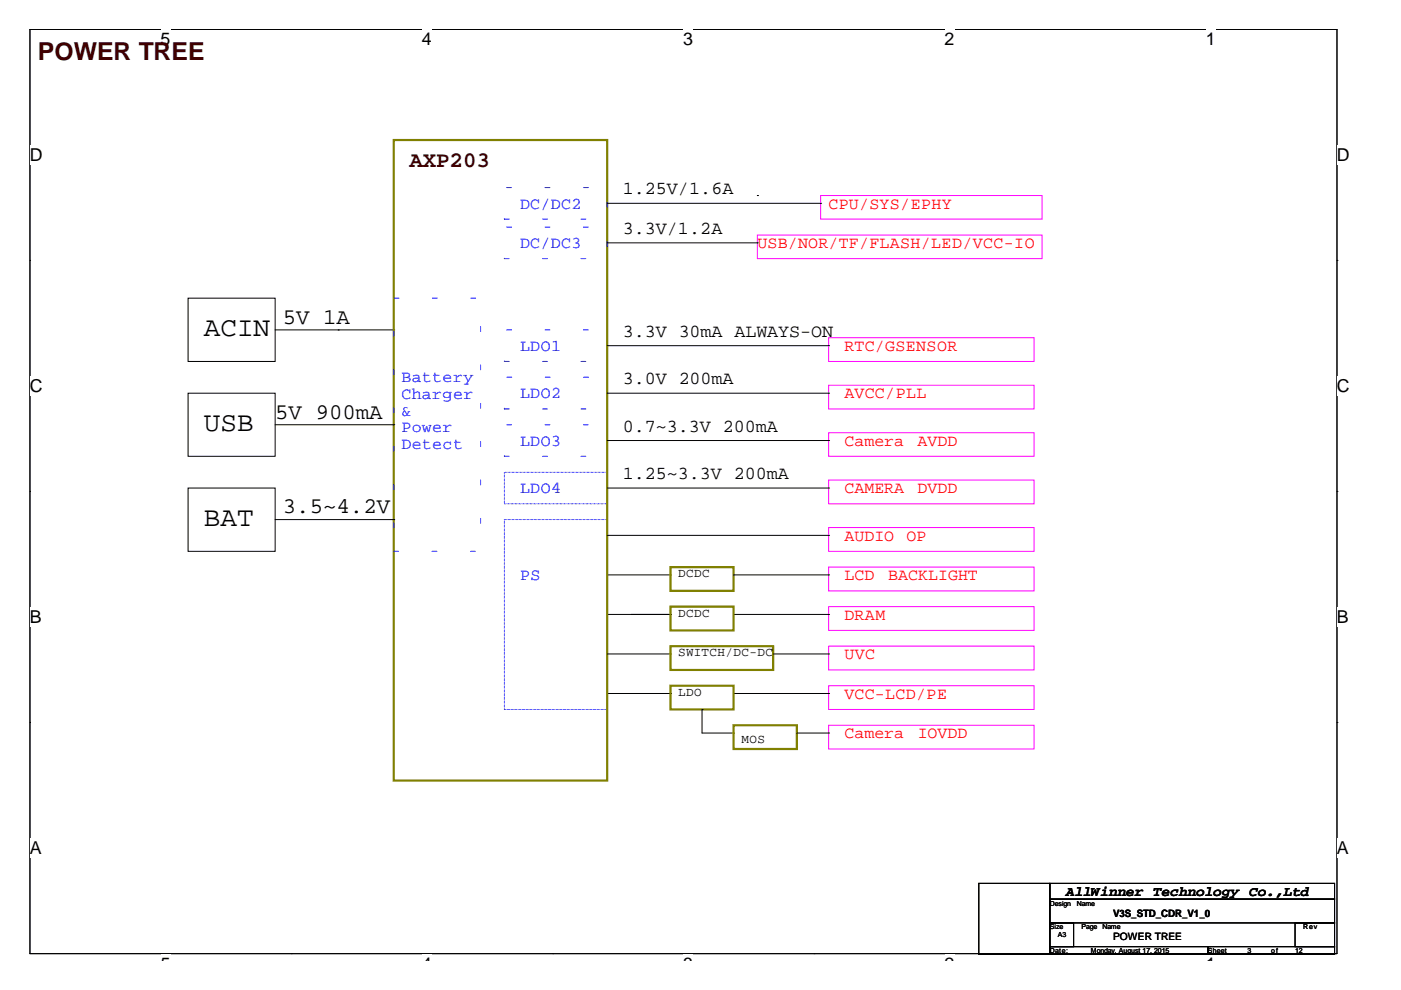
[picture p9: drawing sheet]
<svg xmlns="http://www.w3.org/2000/svg" width="297mm" height="210mm" viewBox="0 0 297 210" stroke-linecap="round" stroke-linejoin="round" font-family="sans-serif">
<defs><g id="words">
<g font-size="5.8">
<text x="43.2" y="71.3">ACIN</text>
<text x="43.2" y="91.4">USB</text>
<text x="43.2" y="111.5">BAT</text>
</g>
<text font-size="5.2" fill="#400000" x="8" y="12.8">POWER TREE</text>
<text font-size="4.7" fill="#400000" x="86.8" y="35.3">AXP203</text>
<g font-size="4.7">
<text x="60" y="68.6">5V 1A</text>
<text x="58.3" y="88.7">5V 900mA</text>
<text x="60" y="108.9">3.5~4.2V</text>
</g>
<g font-size="3.9">
<text x="132.1" y="41.2">1.25V/1.6A</text>
<text x="132.1" y="49.6">3.3V/1.2A</text>
<text x="132.1" y="71.4">3.3V 30mA ALWAYS-ON</text>
<text x="132.1" y="81.5">3.0V 200mA</text>
<text x="132.1" y="91.5">0.7~3.3V 200mA</text>
<text x="132.1" y="101.6">1.25~3.3V 200mA</text>
</g>
<g font-size="3.8">
<text x="34" y="9.6">5</text>
<text x="89.5" y="9.6">4</text>
<text x="144.9" y="9.6">3</text>
<text x="200.3" y="9.6">2</text>
<text x="255.7" y="9.6">1</text>
<text x="6.3" y="34.1">D</text>
<text x="283.5" y="34.1">D</text>
<text x="6.3" y="83.1">C</text>
<text x="283.5" y="83.1">C</text>
<text x="6.3" y="132.1">B</text>
<text x="283.5" y="132.1">B</text>
<text x="6.3" y="181">A</text>
<text x="283.5" y="181">A</text>
<text x="34" y="205.6">5</text>
<text x="89.5" y="205.6">4</text>
<text x="144.9" y="205.6">3</text>
<text x="200.3" y="205.6">2</text>
<text x="255.7" y="205.6">1</text>
</g>
<g font-size="3.5" fill="#00f">
<text x="110.3" y="44.2">DC/DC2</text>
<text x="110.3" y="52.6">DC/DC3</text>
<text x="110.3" y="74.4">LDO1</text>
<text x="85.1" y="81.1">Battery</text>
<text x="85.1" y="84.6">Charger</text>
<text x="85.1" y="88.1">&amp;</text>
<text x="110.3" y="84.4">LDO2</text>
<text x="85.1" y="91.6">Power</text>
<text x="85.1" y="95.1">Detect</text>
<text x="110.3" y="94.5">LDO3</text>
<text x="110.3" y="104.5">LDO4</text>
<text x="110.3" y="123">PS</text>
</g>
<g font-size="3.5" fill="#f00">
<text x="175.7" y="44.2">CPU/SYS/EPHY</text>
<text x="160.6" y="52.6">USB/NOR/TF/FLASH/LED/VCC-IO</text>
<text x="179" y="74.4">RTC/GSENSOR</text>
<text x="179" y="84.4">AVCC/PLL</text>
<text x="179" y="94.5">Camera</text>
<text x="194.5" y="94.5">AVDD</text>
<text x="179" y="104.5">CAMERA</text>
<text x="194.5" y="104.5">DVDD</text>
<text x="179" y="114.6">AUDIO</text>
<text x="192.2" y="114.6">OP</text>
<text x="179" y="123">LCD</text>
<text x="188.3" y="123">BACKLIGHT</text>
<text x="179" y="131.4">DRAM</text>
<text x="179" y="139.8">UVC</text>
<text x="179" y="148.1">VCC-LCD/PE</text>
<text x="179" y="156.5">Camera</text>
<text x="194.6" y="156.5">IOVDD</text>
</g>
<text font-size="3" x="226" y="189.9">AllWinner Technology Co.,Ltd</text>
<g font-size="2.7">
<text x="143.8" y="122.4">DCDC</text>
<text x="143.8" y="130.8">DCDC</text>
<text x="143.8" y="139.2">SWITCH/DC-DC</text>
<text x="143.8" y="147.5">LDO</text>
<text x="157.2" y="157.6">MOS</text>
</g>
<g font-size="2.2">
<text x="236" y="194.4">V3S_STD_CDR_V1_0</text>
<text x="236" y="199.3">POWER TREE</text>
</g>
<g font-size="1.5">
<text x="222.6" y="192">Design</text>
<text x="228.3" y="192">Name</text>
<text x="222.6" y="197">Size</text>
<text x="229.3" y="197">Page</text>
<text x="233.7" y="197">Name</text>
<text x="276.3" y="197">Rev</text>
<text x="222.6" y="202.1">Date:</text>
<text x="224.3" y="198.7">A3</text>
<text x="231.3" y="202.1">Monday, August 17, 2015</text>
<text x="256.1" y="202.1">Sheet</text>
<text x="264.5" y="202.1">3</text>
<text x="269.5" y="202.1">of</text>
<text x="274.6" y="202.1">12</text>
</g>
</g></defs>
<path d="M6.3 6.2h277.2v196h-277.2z" fill="none" stroke="#000" stroke-width=".21"/>
<g fill="#fff">
<path d="M34 6.2h2.2v4.3h-2.2z"/>
<path d="M34 202.2h2.2v1.4h-2.2z"/>
</g>
<path d="M61.8 6.2h.1M61.8 202.2h.1" fill="none" stroke="#000" stroke-width=".21"/>
<g fill="#fff">
<path d="M89.5 6.2h2.1v4.3h-2.1z"/>
<path d="M89.5 202.2h2.1v1.4h-2.1z"/>
</g>
<path d="M117.2 6.2h.1M117.2 202.2h.1" fill="none" stroke="#000" stroke-width=".21"/>
<g fill="#fff">
<path d="M144.9 6.2h2.1v4.3h-2.1z"/>
<path d="M144.9 202.2h2.1v1.4h-2.1z"/>
</g>
<path d="M172.6 6.2h.1M172.6 202.2h.1" fill="none" stroke="#000" stroke-width=".21"/>
<g fill="#fff">
<path d="M200.3 6.2h2.1v4.3h-2.1z"/>
<path d="M200.3 202.2h2.1v1.4h-2.1z"/>
</g>
<path d="M228 6.2h.1M228 202.2h.1" fill="none" stroke="#000" stroke-width=".21"/>
<g fill="#fff">
<path d="M255.7 6.2h2.1v4.3h-2.1z"/>
<path d="M255.7 202.2h2.1v1.4h-2.1z"/>
<path d="M6.3 30.7h2.8v4.2h-2.8z"/>
<path d="M283.5 30.7h2.7v4.2h-2.7z"/>
<path d="M6.3 79.7h2.8v4.2h-2.8z"/>
<path d="M283.5 79.7h2.7v4.2h-2.7z"/>
</g>
<path d="M6.3 55.2h.1M283.5 55.2h.1" fill="none" stroke="#000" stroke-width=".21"/>
<g fill="#fff">
<path d="M6.3 128.7h2.6v4.2h-2.6z"/>
<path d="M283.5 128.7h2.5v4.2h-2.5z"/>
</g>
<path d="M6.3 104.2h.1M283.5 104.2h.1" fill="none" stroke="#000" stroke-width=".21"/>
<g fill="#fff">
<path d="M6.3 177.6h2.6v4.3h-2.6z"/>
<path d="M283.5 177.6h2.5v4.3h-2.5z"/>
</g>
<g fill="none" stroke="#000" stroke-width=".21">
<path d="M128.7 43.1h45.3M128.7 51.5h31.9M160.6 41.5h.1M160.6 51.5h.1M174 43.1h.1M39.9 63.2h18.4v13.4h-18.4zM58.3 69.9h25.2M71.7 69.9h.1M83.5 69.9h.1M128.7 73.3h47M175.7 73.3h.1M39.9 83.4h18.4v13.3h-18.4z"/>
<path d="M58.3 90.1h25.2M83.5 90.1h.1M128.7 83.4h47M128.7 93.4h47M175.7 83.4h.1M175.7 93.4h.1M39.9 103.5h18.4v13.4h-18.4zM58.3 110.2h25.2M83.5 110.2h.1M128.7 103.5h47M128.7 113.5h47M175.7 103.5h.1"/>
<path d="M175.7 113.5h.1M128.7 121.9h13.5M128.7 130.3h13.5M128.7 138.7h13.5M142.2 121.9h.1M142.2 130.3h.1M142.2 138.7h.1M155.5 121.9h20.2M155.5 130.3h20.2M163.9 138.7h11.8M175.7 121.9h.1M175.7 130.3h.1"/>
<path d="M175.7 138.7h.1M6.3 153.2h.1M128.7 147h13.5M142.2 147h.1M148.8 150.4h.1M148.8 150.4v5h6.7M155.5 155.4h.1M155.5 147h20.2M169 155.4h6.7M175.7 147h.1M175.7 155.4h.1M283.5 153.2h.1"/>
<path d="M207.5 187.3h15.1v15.1h-15.1zM222.6 187.3h60.4v3.3h-60.4zM222.6 190.6h60.4v5.1h-60.4zM222.6 195.7h5v5h-5zM274.6 195.7h8.4v5h-8.4zM222.6 200.7h33.5v1.7h-33.5zM256.1 200.7h26.9v1.7h-26.9z"/>
</g>
<path d="M160.6 49.8h60.3v5h-60.3zM174 41.5h46.9v5h-46.9zM175.7 71.6h43.5v5h-43.5zM175.7 81.7h43.5v5h-43.5zM175.7 91.8h43.5v4.9h-43.5zM175.7 101.8h43.5v5h-43.5zM175.7 111.9h43.5v5h-43.5zM175.7 120.2h43.5v5.1h-43.5zM175.7 128.6h43.5v5.1h-43.5zM175.7 137h43.5v5h-43.5zM175.7 145.4h43.5v5h-43.5zM175.7 153.8h43.5v5h-43.5z" fill="none" stroke="#f0f" stroke-width=".21"/>
<path d="M106.9 100.1h21.8v6.7h-21.8zM106.9 110.2h21.8v40.2h-21.8z" fill="none" stroke="#00f" stroke-width=".21" stroke-dasharray="0 .3"/>
<path d="M83.5 29.7h45.2v135.8h-45.2zM142.2 120.2h13.3v5.1h-13.3zM142.2 128.6h13.3v5.1h-13.3zM142.2 137h21.7v5h-21.7zM142.2 145.4h13.3v5h-13.3zM155.5 153.8h13.5v5h-13.5z" fill="none" stroke="#808000" stroke-width=".47"/>
<path d="M106.9 39.8h21.8v6.7h-21.8zM106.9 48.1h21.8v6.7h-21.8zM83.5 63.2h18.4v53.7h-18.4zM106.9 80h21.8v6.7h-21.8zM106.9 69.9h21.8v6.7h-21.8zM106.9 90.1h21.8v6.6h-21.8z" fill="none" stroke="#00f" stroke-width=".21" stroke-dasharray="1 7.1"/>
<use href="#words"/>
</svg>
